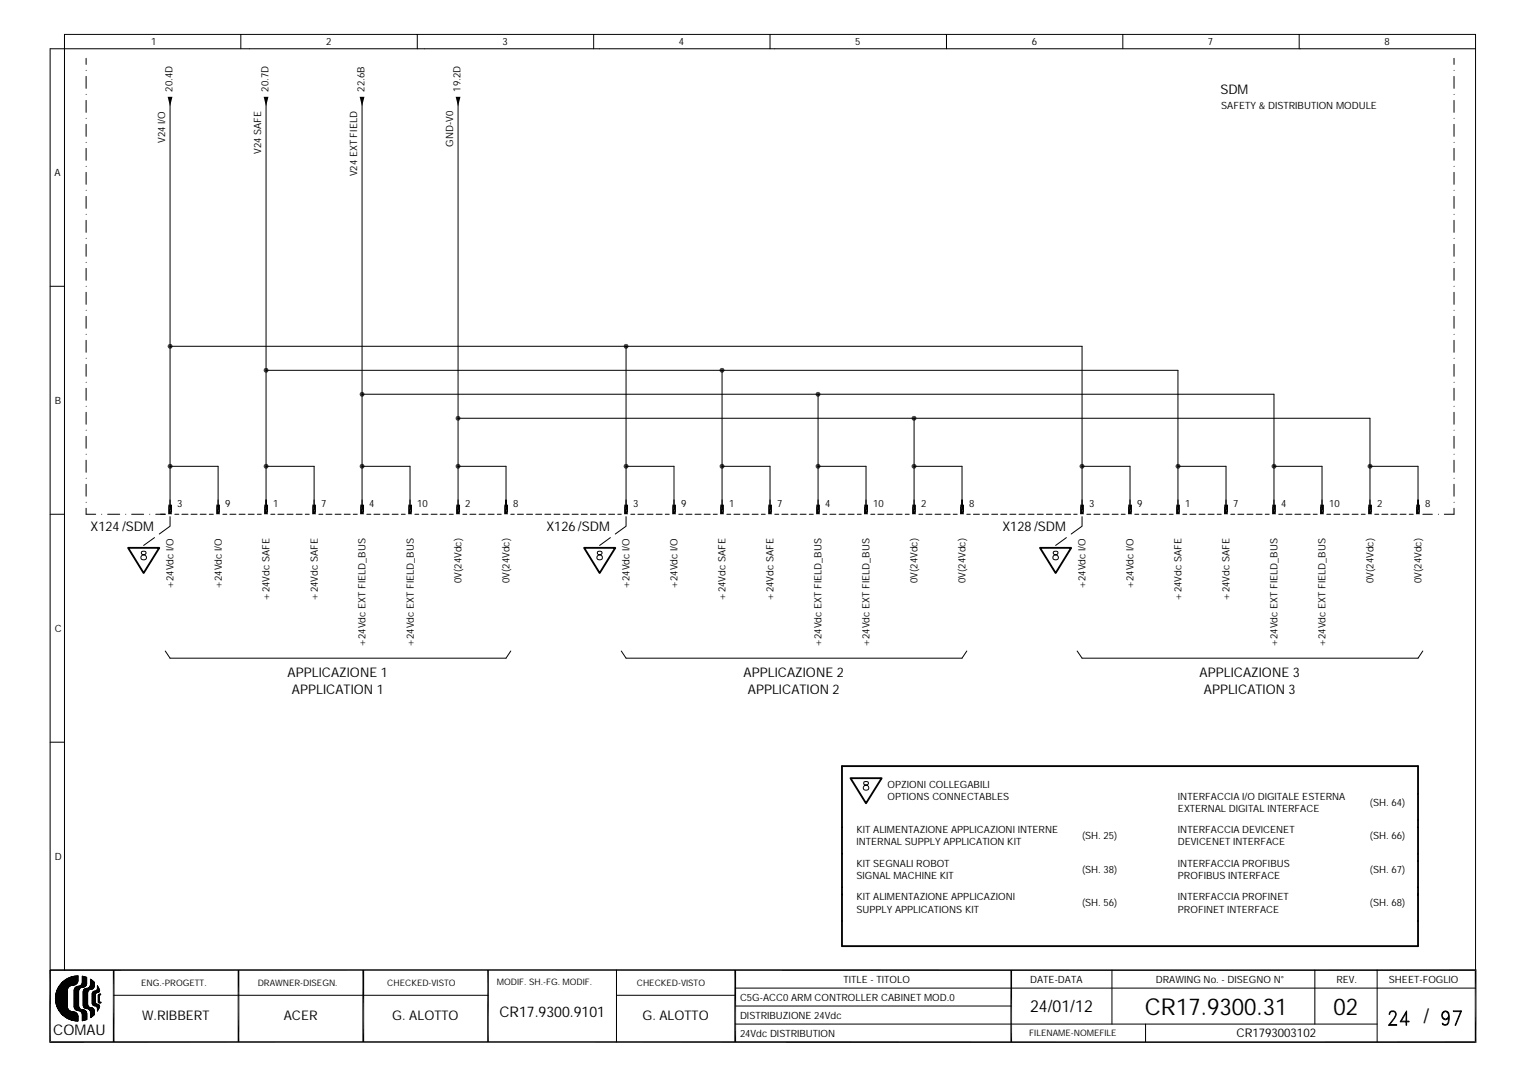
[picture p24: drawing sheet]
<svg xmlns="http://www.w3.org/2000/svg" width="297mm" height="210mm" viewBox="0 0 297 210" stroke-linecap="round" stroke-linejoin="round" font-family="sans-serif">
<defs><g id="words">
<g font-size="4.5">
<text x="222.9" y="197.5">CR17.9300.31</text>
<text x="259.6" y="197.5">02</text>
</g>
<text font-size="3.9" x="277.1" y="199.2">/</text>
<text font-size="3.2" x="200.5" y="197.1">24/01/12</text>
<g font-size="2.9">
<text x="10.4" y="201.5">COMAU</text>
<text x="97.2" y="198">CR17.9300.9101</text>
</g>
<g font-size="2.6">
<text x="237.6" y="18.4">SDM</text>
<text x="17.6" y="103.4">X124/SDM</text>
<text x="106.4" y="103.4">X126/SDM</text>
<text x="195.2" y="103.4">X128/SDM</text>
<text x="56" y="131.9">APPLICAZIONE 1</text>
<text x="144.8" y="131.9">APPLICAZIONE 2</text>
<text x="233.5" y="131.9">APPLICAZIONE 3</text>
<text x="56.8" y="135.2">APPLICATION 1</text>
<text x="145.6" y="135.2">APPLICATION 2</text>
<text x="234.4" y="135.2">APPLICATION 3</text>
<text x="27.7" y="198.7">W.RIBBERT</text>
<text x="55.2" y="198.7">ACER</text>
<text x="76.4" y="198.7">G. ALOTTO</text>
<text x="125.1" y="198.7">G. ALOTTO</text>
</g>
<text font-size="2.3" x="240.7" y="202">CR1793003102</text>
<g font-size="1.9">
<text x="29.4" y="8.8">1</text>
<text x="63.5" y="8.8">2</text>
<text x="97.8" y="8.8">3</text>
<text x="132.1" y="8.8">4</text>
<text x="166.5" y="8.8">5</text>
<text x="200.9" y="8.8">6</text>
<text x="235.2" y="8.8">7</text>
<text x="269.5" y="8.8">8</text>
<text x="33.6" y="17.8" transform="rotate(-90 33.6 17.8)">20.4D</text>
<text x="52.3" y="17.8" transform="rotate(-90 52.3 17.8)">20.7D</text>
<text x="71" y="17.8" transform="rotate(-90 71 17.8)">22.6B</text>
<text x="89.6" y="17.8" transform="rotate(-90 89.6 17.8)">19.2D</text>
<text x="237.7" y="21.2">SAFETY &amp; DISTRIBUTION MODULE</text>
<text x="32.2" y="27.8" transform="rotate(-90 32.2 27.8)">V24 I/O</text>
<text x="88.2" y="28.6" transform="rotate(-90 88.2 28.6)">GND-V0</text>
<text x="10.6" y="34.3">A</text>
<text x="50.9" y="30" transform="rotate(-90 50.9 30)">V24 SAFE</text>
<text x="69.6" y="34.3" transform="rotate(-90 69.6 34.3)">V24 EXT FIELD</text>
<text x="10.7" y="78.6">B</text>
<text x="34.5" y="98.7">3</text>
<text x="43.9" y="98.7">9</text>
<text x="53.2" y="98.7">1</text>
<text x="62.5" y="98.7">7</text>
<text x="71.9" y="98.7">4</text>
<text x="81.2" y="98.7">10</text>
<text x="90.6" y="98.7">2</text>
<text x="99.9" y="98.7">8</text>
<text x="123.3" y="98.7">3</text>
<text x="132.6" y="98.7">9</text>
<text x="142" y="98.7">1</text>
<text x="151.3" y="98.7">7</text>
<text x="160.7" y="98.7">4</text>
<text x="170" y="98.7">10</text>
<text x="179.3" y="98.7">2</text>
<text x="188.7" y="98.7">8</text>
<text x="212" y="98.7">3</text>
<text x="221.4" y="98.7">9</text>
<text x="230.7" y="98.7">1</text>
<text x="240.1" y="98.7">7</text>
<text x="249.4" y="98.7">4</text>
<text x="258.8" y="98.7">10</text>
<text x="268.1" y="98.7">2</text>
<text x="277.5" y="98.7">8</text>
<text x="89.9" y="113.5" transform="rotate(-90 89.9 113.5)">0V(24Vdc)</text>
<text x="99.2" y="113.5" transform="rotate(-90 99.2 113.5)">0V(24Vdc)</text>
<text x="178.6" y="113.5" transform="rotate(-90 178.6 113.5)">0V(24Vdc)</text>
<text x="188" y="113.5" transform="rotate(-90 188 113.5)">0V(24Vdc)</text>
<text x="267.4" y="113.5" transform="rotate(-90 267.4 113.5)">0V(24Vdc)</text>
<text x="276.8" y="113.5" transform="rotate(-90 276.8 113.5)">0V(24Vdc)</text>
<text x="33.8" y="114.8" transform="rotate(-90 33.8 114.8)">+24Vdc I/O</text>
<text x="43.2" y="114.8" transform="rotate(-90 43.2 114.8)">+24Vdc I/O</text>
<text x="52.5" y="116.9" transform="rotate(-90 52.5 116.9)">+24Vdc SAFE</text>
<text x="61.8" y="116.9" transform="rotate(-90 61.8 116.9)">+24Vdc SAFE</text>
<text x="122.6" y="114.8" transform="rotate(-90 122.6 114.8)">+24Vdc I/O</text>
<text x="131.9" y="114.8" transform="rotate(-90 131.9 114.8)">+24Vdc I/O</text>
<text x="141.3" y="116.9" transform="rotate(-90 141.3 116.9)">+24Vdc SAFE</text>
<text x="150.6" y="116.9" transform="rotate(-90 150.6 116.9)">+24Vdc SAFE</text>
<text x="211.3" y="114.8" transform="rotate(-90 211.3 114.8)">+24Vdc I/O</text>
<text x="220.7" y="114.8" transform="rotate(-90 220.7 114.8)">+24Vdc I/O</text>
<text x="230" y="116.9" transform="rotate(-90 230 116.9)">+24Vdc SAFE</text>
<text x="239.4" y="116.9" transform="rotate(-90 239.4 116.9)">+24Vdc SAFE</text>
<text x="10.6" y="123">C</text>
<text x="71.2" y="126" transform="rotate(-90 71.2 126)">+24Vdc EXT FIELD_BUS</text>
<text x="80.5" y="126" transform="rotate(-90 80.5 126)">+24Vdc EXT FIELD_BUS</text>
<text x="160" y="126" transform="rotate(-90 160 126)">+24Vdc EXT FIELD_BUS</text>
<text x="169.3" y="126" transform="rotate(-90 169.3 126)">+24Vdc EXT FIELD_BUS</text>
<text x="248.7" y="126" transform="rotate(-90 248.7 126)">+24Vdc EXT FIELD_BUS</text>
<text x="258.1" y="126" transform="rotate(-90 258.1 126)">+24Vdc EXT FIELD_BUS</text>
<text x="172.8" y="153.4">OPZIONI COLLEGABILI</text>
<text x="172.8" y="155.7">OPTIONS CONNECTABLES</text>
<text x="229.3" y="155.7">INTERFACCIA I/O DIGITALE ESTERNA</text>
<text x="229.3" y="158.1">EXTERNAL DIGITAL INTERFACE</text>
<text x="266.7" y="156.9">(SH. 64)</text>
<text x="10.7" y="167.4">D</text>
<text x="166.7" y="162.3">KIT ALIMENTAZIONE APPLICAZIONI INTERNE</text>
<text x="166.7" y="164.6">INTERNAL SUPPLY APPLICATION KIT</text>
<text x="210.7" y="163.4">(SH. 25)</text>
<text x="229.3" y="162.3">INTERFACCIA DEVICENET</text>
<text x="229.3" y="164.6">DEVICENET INTERFACE</text>
<text x="266.7" y="163.4">(SH. 66)</text>
<text x="166.7" y="168.8">KIT SEGNALI ROBOT</text>
<text x="166.7" y="171.1">SIGNAL MACHINE KIT</text>
<text x="210.7" y="170">(SH. 38)</text>
<text x="229.3" y="168.8">INTERFACCIA PROFIBUS</text>
<text x="229.3" y="171.1">PROFIBUS INTERFACE</text>
<text x="266.7" y="170">(SH. 67)</text>
<text x="166.7" y="175.3">KIT ALIMENTAZIONE APPLICAZIONI</text>
<text x="166.7" y="177.7">SUPPLY APPLICATIONS KIT</text>
<text x="210.7" y="176.5">(SH. 56)</text>
<text x="229.3" y="175.3">INTERFACCIA PROFINET</text>
<text x="229.3" y="177.7">PROFINET INTERFACE</text>
<text x="266.7" y="176.5">(SH. 68)</text>
<text x="164.2" y="191.5">TITLE - TITOLO</text>
<text x="200.6" y="191.5">DATE-DATA</text>
<text x="225" y="191.5">DRAWING No. - DISEGNO N°</text>
<text x="260.2" y="191.5">REV.</text>
<text x="270.4" y="191.5">SHEET-FOGLIO</text>
<text x="144.1" y="195">C5G-ACC0 ARM CONTROLLER CABINET MOD.0</text>
<text x="144.1" y="198.5">DISTRIBUZIONE 24Vdc</text>
<text x="144.1" y="202">24Vdc DISTRIBUTION</text>
</g>
<g font-size="1.7">
<text x="27.5" y="191.9">ENG.-PROGETT.</text>
<text x="50.2" y="191.9">DRAWNER-DISEGN.</text>
<text x="75.4" y="191.9">CHECKED-VISTO</text>
<text x="96.7" y="191.7">MODIF. SH.-FG. MODIF.</text>
<text x="124" y="191.9">CHECKED-VISTO</text>
<text x="200.4" y="201.7">FILENAME-NOMEFILE</text>
</g>
</g></defs>
<g fill="none" stroke="#000" stroke-width=".19">
<path d="M16.8 13.7h.1M16.8 18.4h.1M16.8 11.4v1.1M16.8 14.9v2.3M16.8 19.6v2.3M33.1 19.8v79.4M46.9 6.7v2.8M51.8 19.8v79.4M70.5 19.8v79.4M81.2 6.7v2.8M89.2 19.8v79.4M115.6 6.7v2.8"/>
<path d="M149.9 6.7v2.8M184.3 6.7v2.8M218.6 6.7v2.8M252.9 6.7v2.8M283.1 11.4v1.1M283.1 14.9v2.3M283.1 19.6v2.3M283.1 13.7h.1M283.1 18.4h.1M287.3 9.5h-277.5v179.4M16.8 23h.1M16.8 27.7h.1"/>
<path d="M16.8 32.4h.1M16.8 37.1h.1M16.8 24.2v2.4M16.8 28.9v2.3M16.8 33.6v2.3M16.8 38.2v2.4M283.1 24.2v2.4M283.1 28.9v2.3M283.1 33.6v2.3M283.1 38.2v2.4M283.1 23h.1M283.1 27.7h.1"/>
<path d="M283.1 32.4h.1M283.1 37.1h.1M9.8 55.7h2.8M16.8 41.7h.1M16.8 46.4h.1M16.8 51.1h.1M16.8 55.7h.1M16.8 42.9v2.3M16.8 47.6v2.3M16.8 52.3v2.3M16.8 56.9v2.4M283.1 42.9v2.3"/>
<path d="M283.1 47.6v2.3M283.1 52.3v2.3M283.1 56.9v2.4M283.1 41.7h.1M283.1 46.4h.1M283.1 51.1h.1M283.1 55.7h.1M16.8 60.4h.1M16.8 65.1h.1M16.8 69.8h.1M16.8 74.4h.1M16.8 79.1h.1"/>
<path d="M16.8 61.6v2.3M16.8 66.3v2.3M16.8 70.9v2.4M16.8 75.6v2.3M33.1 67.4h177.6v31.8M51.8 72.1h177.5v27.1M70.5 76.8h177.5v22.4M121.9 67.4v31.8M140.6 72.1v27.1M159.3 76.8v22.4M283.1 61.6v2.3M283.1 66.3v2.3"/>
<path d="M283.1 70.9v2.4M283.1 75.6v2.3M283.1 60.4h.1M283.1 65.1h.1M283.1 69.8h.1M283.1 74.4h.1M283.1 79.1h.1M16.8 99v1.1h1.8M16.8 83.8h.1M16.8 88.4h.1M16.8 93.1h.1M16.8 97.8h.1"/>
<path d="M16.8 80.3v2.3M16.8 85v2.3M16.8 89.6v2.4M16.8 94.3v2.3M33.1 90.8h9.4v8.4M51.8 90.8h9.4v8.4M70.5 90.8h9.3v8.4M89.2 90.8h9.3v8.4M89.2 81.4h177.5v17.8M121.9 90.8h9.3v8.4M140.6 90.8h9.3v8.4M159.3 90.8h9.3v8.4"/>
<path d="M177.9 90.8h9.4v8.4M177.9 81.4v17.8M210.7 90.8h9.3v8.4M229.3 90.8h9.4v8.4M248 90.8h9.4v8.4M266.7 90.8h9.4v8.4M283.1 99v1.1h-1.9M283.1 80.3v2.3M283.1 85v2.3M283.1 89.6v2.4M283.1 94.3v2.3M283.1 83.8h.1"/>
<path d="M283.1 88.4h.1M283.1 93.1h.1M283.1 97.8h.1M9.8 100.1h2.8M19.8 100.1h.1M21 100.1h2.3M24.5 100.1h.1M25.6 100.1h2.4M27.6 107.4a.35 .35 0 0 0 .1 .6 .59 .59 0 0 1 .7 .2 .59 .59 0 0 1-.1 .7l-.5 .1a.48 .48 0 0 1-.4-.5 .48 .48 0 0 1 .5-.5h.3a.33 .33 0 0 0 .1-.6zM29.1 100.1h.1M30.1 104.7l-2.1 1.5M30.3 100.1h1.9"/>
<path d="M33.1 100.6v1.9l-2.1 1.5M34 100.1h.8M35.4 100.1h1.2M37.2 100.1h1.2M39 100.1h1.1M40.7 100.1h.8M43.4 100.1h.8M44.8 100.1h1.1M46.5 100.1h1.2M48.3 100.1h1.2M50.1 100.1h.8M52.7 100.1h.8"/>
<path d="M54.1 100.1h1.2M55.9 100.1h1.1M57.7 100.1h1.1M59.4 100.1h.8M62.1 100.1h.7M63.5 100.1h1.1M65.2 100.1h1.2M67 100.1h1.2M68.8 100.1h.8M71.4 100.1h.8M72.8 100.1h1.2M74.6 100.1h1.1"/>
<path d="M76.3 100.1h1.2M78.1 100.1h.8M80.8 100.1h.7M82.1 100.1h1.2M83.9 100.1h1.2M85.7 100.1h1.2M87.5 100.1h.7M90.1 100.1h.8M91.5 100.1h1.1M93.3 100.1h1.1M95 100.1h1.2M96.8 100.1h.8"/>
<path d="M99.4 100.1h.7M100.7 100.1h1.2M102.5 100.1h1.2M104.3 100.1h1.2M106.1 100.1h1.1M107.8 100.1h1.2M109.6 100.1h1.2M111.4 100.1h1.2M113.2 100.1h1.1M114.9 100.1h1.2M116.4 107.4l-.1 .3 .2 .3a.59 .59 0 0 1 .7 .2 .59 .59 0 0 1-.1 .7l-.5 .1a.48 .48 0 0 1-.4-.5 .48 .48 0 0 1 .5-.5h.3a.33 .33 0 0 0 .1-.6zM116.7 100.1h1.2"/>
<path d="M118.5 100.1h1.2M118.8 104.7l-2.1 1.5M120.3 100.1h.6M121.9 100.6v1.9l-2.1 1.5M122.8 100.1h.8M124.2 100.1h1.1M126 100.1h1.1M127.7 100.1h1.2M129.5 100.1h.8M132.1 100.1h.8M133.5 100.1h1.2M135.3 100.1h1.2"/>
<path d="M137.1 100.1h1.2M138.9 100.1h.7M141.5 100.1h.8M142.9 100.1h1.1M144.7 100.1h1.1M146.4 100.1h1.2M148.2 100.1h.8M150.8 100.1h.8M152.2 100.1h1.2M154 100.1h1.2M155.8 100.1h1.1M157.5 100.1h.8"/>
<path d="M160.2 100.1h.8M161.6 100.1h1.1M163.3 100.1h1.2M165.1 100.1h1.2M166.9 100.1h.8M169.5 100.1h.8M170.9 100.1h1.2M172.7 100.1h1.1M174.5 100.1h1.1M176.2 100.1h.8M178.9 100.1h.7M180.3 100.1h1.1"/>
<path d="M182 100.1h1.2M183.8 100.1h1.2M185.6 100.1h.8M188.2 100.1h.7M189.5 100.1h1.2M191.3 100.1h1.1M193.1 100.1h1.1M194.8 100.1h1.2M196.6 100.1h1.2M198.4 100.1h1.1M200.2 100.1h1.1M201.9 100.1h1.2"/>
<path d="M203.7 100.1h1.2M205.1 107.4a.33 .33 0 0 0 .2 .6 .6 .6 0 0 1 .6 .2 .6 .6 0 0 1 0 .7l-.5 .1-.4-.3a.8 .8 0 0 1 .9-.8l.1-.3a.57 .57 0 0 0-.9-.2zM205.5 100.1h1.2M207.3 100.1h1.1M207.6 104.7l-2.1 1.5M209 100.1h.7M210.7 100.6v1.9l-2.2 1.5M211.6 100.1h.7M213 100.1h1.1M214.7 100.1h1.2M216.5 100.1h1.2M218.3 100.1h.8"/>
<path d="M220.9 100.1h.8M222.3 100.1h1.2M224.1 100.1h1.1M225.8 100.1h1.2M227.6 100.1h.8M230.3 100.1h.7M231.6 100.1h1.2M233.4 100.1h1.2M235.2 100.1h1.2M237 100.1h.7M239.6 100.1h.8M241 100.1h1.1"/>
<path d="M242.8 100.1h1.1M244.5 100.1h1.2M246.3 100.1h.8M248.9 100.1h.8M250.3 100.1h1.2M252.1 100.1h1.2M253.9 100.1h1.2M255.7 100.1h.7M258.3 100.1h.8M259.7 100.1h1.1M261.5 100.1h1.1M263.2 100.1h1.2"/>
<path d="M265 100.1h.8M267.6 100.1h.8M269 100.1h1.2M270.8 100.1h1.2M272.6 100.1h1.1M274.3 100.1h.8M277 100.1h1.8M280 100.1h.1M32.2 126.8l.9 1.4h65.4l.9-1.4M120.9 126.8l1 1.4h65.4l.9-1.4M209.7 126.8l1 1.4h65.4l.9-1.4M9.8 144.5h2.8"/>
<path d="M168.2 152.2a.37 .37 0 0 0 .2 .6 .59 .59 0 0 1 .6 .3 .59 .59 0 0 1 0 .7 .62 .62 0 0 1-.9-.3 .81 .81 0 0 1 .9-.8l.1-.3a.63 .63 0 0 0-.9-.2zM10.8 194l2.4 2.4-1.1 1.1M10.8 194.9l3.9 3.9M10.8 193.8l2.3 2.3M10.8 195.1l3.7 3.6M10.9 193.7l2.2 2.3M10.9 193.4l2.2 2.2M10.9 195.5l3.2 3.2M10.9 193.3l2.2 2.1M11 195.7l2.9 2.9M11 193l2.1 2.1M11.1 192.9l2 2"/>
<path d="M11.1 196l2.5 2.5M11.1 192.8l2 1.9M11.2 192.6l1.9 2-1.8 1.8M11.2 192.5l1.9 1.9M11.3 192.4l1.8 1.9-1.9 1.9M11.3 192.3l1.8 1.7M11.4 192.2l1.7 1.7M11.4 196.7l1.6 1.5 1.1-1.2 1.1 1M11.5 192.1l1.6 1.6M11.5 192l1.6 1.6-2.1 2.1M11.6 191.9l1.5 1.5M11.7 191.8l1.4 1.4"/>
<path d="M11.8 191.7l1.3 1.3M11.8 191.6l1.3 1.2M11.9 191.5l1.2 1.2M12 191.4l1.1 1.1M12.1 191.3l1.1 1.1-2.4 2.4M12.2 191.2l1.1 1.1M12.2 191.2l-.2 .2M12.3 191.1l1.1 1.1M12.4 191.1l1 1M12.4 191l1.1 1.1M12.6 188.9v-182.2h274.7v182.2M12.6 190.9l1 1.1"/>
<path d="M12.7 190.8l1 1.1M12.7 190.8l1.2 1.1M12.8 198.1l1.2-1.1 1.2 1.2M12.9 190.7l-1.5 1.4M13 190.6l1.2 1.2 1-1M13.1 190.6l1.2 1.2M13.1 196.2a1.2 1.2 0 0 0 1.2 .8M13.1 195.5l-1.5 1.5M13.1 195.3l-1.6 1.6M13.1 195.1l-1.6 1.7M13.1 195l-1.7 1.7M13.1 194.8l-1.8 1.7"/>
<path d="M13.1 194.4l-1.9 1.9 2.1 2.1 1.3-1.3M13.1 194.1l-2 2M13.1 193.9l-2 2.1M13.1 193.8l-2.1 2M13.1 193.4l-2.2 2.2M13.1 193.2l-2.2 2.2M13.1 193.1l-2.2 2.2 3.4 3.4 .9-.8M13.1 192.9l-2.2 2.2M13.1 192.7l-2.3 2.3M13.1 195.6l-1.4 1.5M13.1 195.8l-1.4 1.4M13.1 196l-1.3 1.2"/>
<path d="M13.1 196.2l-1.2 1.2M13.1 196.3l-1.1 1.1M13.2 190.5l1.3 1.3M13.3 190.5l-2.1 2M13.3 196.5l-1.1 1.1M13.3 190.5l1.3 1.3M13.3 196.6l-1 1.1-.4-.4M13.4 196.7l-1 1.1M13.4 190.4l1.3 1.3M13.5 196.8l-1.1 1M13.5 190.3l1.3 1.3M13.6 190.3l-2.5 2.5"/>
<path d="M13.6 196.8l-1 1.1M13.7 190.3l1.2 1.3M13.7 196.9l1.5 1.4M13.7 196.9l-1.1 1.1M13.9 196.9l-1.2 1.2M13.9 190.2l1.2 1.2M14.1 190.2l1 1-.5 .6M14.1 190.2l-3.2 3.1M14.2 190.1l1 1M14.3 197a.84 .84 0 0 1 .9 .9M14.3 191.8a1.24 1.24 0 0 0-1.2 .9v3.5M14.3 197l-1.2 1.3"/>
<path d="M14.4 197l.8 .8M14.4 194.9l.9 .8M14.4 195.2l1 .9-.6 .6M14.4 195.4l2.5 2.4M14.4 195.6l2.5 2.4M14.4 195.9l.9 .9M14.4 194.7l.9 .9M14.4 194.3l.9 .9M14.4 194.2l.9 .8M14.4 194l.9 .9M14.4 193.8l.9 .9M14.4 193l.9 .8"/>
<path d="M14.4 192.8l.9 .9M14.4 193.3l.9 .9M14.4 193.5l.9 .9M14.4 193.7l.9 .8M14.4 194.5l.9 .9M14.4 195l.9 .9M14.4 196.1l.8 .7M14.5 197l-1.3 1.3M14.5 192.7l.8 .8M14.5 190.1l.7 .7M14.5 192.5l.8 .8M14.5 190.1l-3.7 3.7"/>
<path d="M14.6 197.1l.5 .5M14.6 192.4l.7 .8M14.6 190.1l.6 .5M14.6 192.3l.7 .7M14.7 197.1l-1.3 1.3M14.7 190l-3.9 4M14.7 192.2l.6 .6M14.8 190l.4 .4M14.8 197.2l-1.3 1.3M14.8 192.2l.6 .5M14.9 192.1l-.4 .4M14.9 190l-4.1 4.2 4.4 4.3"/>
<path d="M14.9 197.3l-1.2 1.2M14.9 192.1l.5 .5M14.9 190l.3 .3M15 191.5l-1.2-1.3-2.8 2.9 2.1 2.2M15 197.4l-1.2 1.2M15 197.5l-1.1 1.1M15.1 190l-4.3 4.3 4.4 4.4M15.1 192.1l.4 .4M15.1 197.6l-1 1.1M15.1 190l.1 .1M15.1 192.1l-.6 .6M15.2 191l-.8 .8"/>
<path d="M15.2 197.7l-1 1M15.2 190.9a.88 .88 0 0 1-.9 .9M15.2 190.9v-.9a4.4 4.4 0 0 0-4.4 4.4 4.4 4.4 0 0 0 4.4 4.4v-.9M15.2 197.9h.1M15.2 190.6l-1.2 1.2-1.2-1.1M15.2 190.5l-1.5 1.5M15.2 190.3l-4.4 4.4 4.1 4.1 .3-.2M15.2 190.1l-4.4 4.4 4.3 4.3M15.2 190.9l-.9-.8-3.4 3.4 2.2 2.3M15.2 198l-.7 .7M15.2 198.2l-.6 .6M15.2 198.4l-.4 .4"/>
<path d="M15.2 198.7l-.1 .1M15.2 192l-.2 .1a.8 .8 0 0 0-.6 .7v3.2a.77 .77 0 0 0 .8 .8M15.2 196.8a.8 .8 0 0 1 .8 .8v1.1M15.2 192l.4 .4M15.3 195.8a.77 .77 0 0 0 .8 .8M15.3 193.3l-.9 .8M15.3 193.1l-.9 .9M15.3 193.4l-.9 .9M15.3 193.6l-.9 .9M15.3 193.8l-.9 .8M15.3 193.9l-.9 .9M15.3 194.3l-.9 .9"/>
<path d="M15.3 194.5l-.9 .8M15.3 194.6l-.9 .9M15.3 195.1l-.9 .9M15.3 195.5l-.8 .8 .4 .4 .5-.4M15.3 195.7l-.7 .7M15.3 194.8l-.9 .9 1.2 1.2M15.3 194.1l-.9 .9M15.3 195l-.9 .8M15.3 195.3l-.8 .9M15.3 195.8l-.7 .7M15.3 192.9l-.9 .9M15.3 192l-.9 .9"/>
<path d="M15.3 196l-.6 .6M15.4 192.7l-1 .9M15.4 192l.3 .3M15.5 196.4l-.4 .4M15.5 192l.3 .3M15.6 192l-1.2 1.1 .9 .9M15.6 196.4l-.4 .4M15.7 196.5l-.3 .3M15.7 191.9l.4 .3M15.8 196.5l1.1 1.2M15.8 196.6l-.3 .2M15.8 191.8l.5 .4"/>
<path d="M15.9 191.7l.5 .5 .4-.4M15.9 197.2l.5-.5 .4 .4-.8 .8M15.9 196.6l-.3 .3M15.9 197.2l1 1M16 191.6l.5 .5M16 196.6l.9 .9M16 191.4l.6 .6M16 190.1l.9 .8M16 197.6l.9 .9M16 197.5l.9 .9-.1 .2-.8-.8M16 198.2l.5 .4M16 198.3l.4 .4"/>
<path d="M16 198.5l.2 .2M16 191.3l.7 .7M16 191.1l.8 .7M16 198l.6 .6M16 198.7h.1M16 190.9l.8 .8M16 190.8l.9 .8M16 190.6l.9 .8M16 190.4l.9 .9M16 190.2l.9 .9M16.1 196.6a.8 .8 0 0 1 .8 .8v1.1M16.1 196.6l-.4 .4"/>
<path d="M16.1 192.2a.8 .8 0 0 0-.8 .8v2.8M16.2 193.1v2.8l.3 .4 .6 .1 .4 .3 .1 .4v1.1l.8-.6-.1-1-.2-.3-.4-.1M16.2 195.8l.6 .6 .4-.4M16.2 195.6l.8 .8M16.2 194.9l.9 .9M16.2 194.7l.9 .9M16.2 194.6l.9 .8M16.2 193.7l.9 .9-.9 .9M16.2 193.4l.9 .8-.9 .9M16.2 196.6l.7 .8-.9 .8M16.2 195.2l2.2 2.2M16.2 193.5l.9 .9"/>
<path d="M16.2 193.9l.9 .8M16.2 194l.9 .9M16.2 194.2l.9 .9M16.2 194.4l.9 .9M16.2 195.1l2.2 2.1M16.2 195.4l1.1 1.1M16.2 190.1l-.2 .2M16.2 193l.9 .9M16.2 192.9l.9 .8M16.3 196.6l-.5 .5M16.3 190.1l.6 .7M16.3 192.8l.8 .8-.9 .9"/>
<path d="M16.3 190.2l-.3 .3M16.4 192.7l.7 .7M16.5 192.6l.6 .6-.9 .9M16.5 196.7l-.5 .6M16.6 192.5l-.3 .3M16.6 192.5l.5 .6M16.6 196.8l-.6 .6M16.6 190.2l-.6 .6M16.7 196.9l-.7 .6M16.7 192.5l.5 .4M16.8 197l-.8 .7M16.8 192.5l-.6 .6"/>
<path d="M16.8 192.4l.5 .4M16.9 190.3l-.9-.2v1.2a.77 .77 0 0 1-.8 .7M16.9 190.3v1.1a.76 .76 0 0 1-.8 .8M16.9 191.5l-.7 .7M16.9 191.3l-.9 .9-.4-.3M16.9 190.8l-2.5 2.5M16.9 190.7l-1 .9M16.9 190.5l-.9 .8M16.9 190.3l-.9 .9M16.9 191.2l-1.2 1.1M16.9 191l-2.5 2.4M16.9 190.4l-.2-.1-.7 .7"/>
<path d="M16.9 190.6l-.4-.4-.5 .5M16.9 197.2l-.9 .9M16.9 198.5l-.9 .2M16.9 197.5l-.9 .9M16.9 197.7l-.9 .9M16.9 197.9l-.9 .8M16.9 198l-.7 .7M16.9 198.2l-.4 .4M17 192.4l-.8 .8M17 192.4l.3 .4M17.1 193.8l-.9 .8M17.1 193.9l-.9 .9"/>
<path d="M17.1 194.1l-.9 .9M17.1 195l-.9 .8M17.1 195.3l-.8 .8M17.1 195.5l-.7 .7M17.1 195.1l-.9 .9M17.1 194.8l-.9 .9M17.1 194.4l-.9 .9M17.1 193.4l-.9 .9M17.1 195.6l-.6 .7M17.1 195.8l-.5 .5-.3-.3M17.1 196.4l.3-.3 1 1M17.1 192.4l.3 .3"/>
<path d="M17.1 193l-.9 .9M17.2 195.9l-.5 .5M17.3 192.3l.3 .4M17.3 192.3l-1.1 1.1M17.3 196.1l-.3 .3M17.4 192.3l.3 .4M17.4 196.6l.5-.4 .4 .5M17.6 196.2l-.3 .3M17.6 192l.5 .5M17.6 191.8l.6 .6M17.6 191.1l.7 .8M17.6 198l.1 .1"/>
<path d="M17.6 197.7l.3 .3M17.6 197.5l.4 .4M17.6 197.9l.2 .1M17.7 190.7l.6 .8M17.7 196.2l.7 .7M17.7 192.7l.4-.2 .2-.3v-1l-.7-.5v1l-.1 .4-.4 .3-.6 .2-.3 .3v.3l.9 .8M17.7 192.7l-.4 .1-.2 .5v2.3l.2 .5 .4 .1M17.7 196.2l-.3 .3M17.9 190.9l-.3 .2M17.9 193.7l.7 .6-.7 .6 1.4 1.4M17.9 194.7l1.4 1.5M17.9 193.4l.7 .6"/>
<path d="M18 193.4l.3-.4 .4 .4M18 190.9l-.4 .4 .7 .7M18 196.3l-.5 .4 .9 .9M18 193.3l.6 .5-.7 .6 .7 .6-.6 .6M18.1 193.2l.5 .4M18.1 191l-.5 .5 .7 .7M18.1 196.3l-.5 .6M18.2 193.1l.4 .4M18.2 191.1l-.6 .6 .7 .6M18.2 196.4l-.6 .6 .7 .7M18.3 191.2l-.7 .6M18.3 196.5l-.7 .7 .6 .6"/>
<path d="M18.3 196.6l-.7 .7 .5 .5M18.3 191.3l-.8 .8 .5 .5M18.3 191.4l-2.1 2.2M18.3 191.6l-2.1 2.2M18.3 192.1l-.5 .5-.4-.4M18.3 191.8l-.9 .9M18.3 192l-.6 .7M18.3 191.4l-.5-.6-.2 .2 .7 .7M18.4 196.7h.1M18.4 196.8l-.8 .7M18.4 196.9l-.8 .8M18.4 197.1l-.8 .7"/>
<path d="M18.4 197.3l-.8 .7M18.4 197.5l-.7 .6M18.4 193l.4 .3M18.5 193a.51 .51 0 0 0-.6 .5v1.8a.57 .57 0 0 0 .7 .6l.3 .2 .1 .7M18.5 193l-.6 .6 .7 .6M18.6 195.1l.1 .3 .6 .3 .1 .4M18.6 194.5l-.7 .6 1.3 1.3M18.6 194.8l-.6 .7 .3 .3M18.6 193.6l-.7 .6 .7 .7M18.6 194.1l-.7 .7M18.6 194l-.7 .6 .7 .6M18.6 195.2l-.5 .5"/>
<path d="M18.6 195.8l.3-.2 .5 .4M18.6 193l.3 .3M18.6 195.3l-.4 .4M18.7 195.4l-.4 .4M18.7 192.9l.3 .4M18.8 195.5l-.4 .3M18.8 192.8l.4 .4M18.9 192.8l.4 .3M18.9 192.7l.4 .3-.2 .2M19 192.5a.51 .51 0 0 1-.5 .5M19 192.5v-.5a.9 .9 0 0 1 .3 1l-.7 .5v1.6M19 196.3l.2 .2"/>
<path d="M19 192.5l.4 .4M19 196.8h.1M19 192.3l.4 .4M19 192.1l.2 .3M19 192h.1M19 192.1v.1M19 195.6l-.3 .3M19.1 195.6l.3 .2M19.1 192.2l-.1 .2M19.1 193.9v1.2l.3 .2h.2v-.2M19.1 195.1l.2 .2 .2-.2M19.1 194.7l.3 .3"/>
<path d="M19.1 194.9l.4 .4 .1-.2M19.1 194l.3 .2-.3 .2M19.1 194.4l.3 .2M19.1 193.9l.3 .2M19.2 195.6l-.4 .4M19.2 192.3l-.2 .2M19.2 196.4l-.2 .3M19.2 192.4l-1.3 1.3M19.3 192.5l-1.4 1.4 .7 .6M19.3 195.7l-.4 .4M19.3 192.7l-1.4 1.4 .7 .6-.7 .6 .6 .5M19.3 195.8l-.4 .4"/>
<path d="M19.4 193.8v1.3h.2M19.4 193.9l-.3 .2M19.4 194.6l-.3 .2M19.4 196.1l-.4 .4 .1 .1M19.4 194l-.3 .2 .3 .3M19.4 195.1l-.2 .1M19.4 194.4l-.3 .2 .3 .2M19.4 194.7l-.3 .3M19.4 194.9l-.3 .2M19.4 193.6h.2M19.4 196.1l-.4 .7M19.4 193.8l-.2-.2v.1l.2 .2"/>
<path d="M19.4 192.8l-.5 .5M19.4 195.9l-.4 .4M19.5 195.1l.1 .1M19.6 193.7v-.1a.33 .33 0 0 0-.5 .3M19.6 193.7l-.2 .1M19.6 193.6h-.1l-.4 .3M22.1 193.8h72.9M120 188.9v14M120 193.8h23.1M143.1 199.4h125M143.1 192.4h144.2M143.1 195.9h53.8"/>
<path d="M216.5 188.9v10.5M223 199.4v3.5M256 188.9v10.5M268.1 188.9v14M270.4 199.5h1.5v.1h-1.6l1.1-1.3a.83 .83 0 0 0 0-1.3l-.7 .1-.3 .4 .3-.5 .7-.2a.85 .85 0 0 1 .1 1.5l-1.1 1.3M272.7 198.8h1.6v.2h-1.7l1.2-2.2v2.8h-.1v-2.4l-1 1.8M280.8 197.9l.2 .4 .3 .1 .5-.1 .2-.4M280.8 197.5l.2-.4 .3-.1 .5 .1 .2 .4M280.9 199.4l.3 .1 .6-.1M281.2 197a.82 .82 0 0 0-.4 .7 .82 .82 0 0 0 .4 .7M281.6 197l.3 .2a2.89 2.89 0 0 1-.2 2.3M282 198.2a.68 .68 0 0 1-.6 .4 .68 .68 0 0 1-.6-.4 .79 .79 0 0 1 .1-1.2 .79 .79 0 0 1 1.1 .2 3 3 0 0 1-.2 2.3 .65 .65 0 0 1-1-.3l.2 .3"/>
<path d="M282 197.8l-.1 .4-.3 .2M284.4 196.8l-1.1 2.8 1.2-2.8h-1.6v.2h1.5"/>
</g>
<g fill="#000">
<path d="M32.6 18.9h1l-.5 1.8zM51.3 18.9h1l-.5 1.8zM70 18.9h1l-.5 1.8zM88.7 18.9h.9l-.4 1.8zM32.6 67.4l.9 .2h-.8zM32.6 67.4h1l-.1 .2zM32.7 67.3l.9 .1h-1zM32.7 67.3h.8l.1 .1zM32.7 67.6l.7 .2h-.6zM32.7 67.6h.8l-.1 .2zM32.8 67.1l.7 .2h-.8zM32.8 67.1h.6l.1 .2z"/>
<path d="M32.8 67.8l.5 .1zM32.8 67.8h.6zM32.8 67.1h.6zM32.9 67l.5 .1zM32.9 67.9h.4zM32.9 67h.4zM51.3 72.1l.9 .2h-.8zM51.3 72.1h1l-.1 .2zM51.4 71.9l.9 .2h-1zM51.4 71.9h.8l.1 .2zM51.4 72.3l.7 .1h-.6zM51.4 72.3h.8l-.1 .1z"/>
<path d="M51.5 71.8l.7 .1h-.8zM51.5 71.8h.6l.1 .1zM51.5 72.4l.5 .1zM51.5 72.4h.6l-.1 .1zM51.5 71.8l.1-.1 .5 .1zM51.6 71.7l.5 .1zM51.6 72.5h.4zM51.6 71.7h.4zM70 76.8l.9 .2h-.8zM70 76.8h1l-.1 .2zM70.1 76.6l.9 .2h-1zM70.1 76.6h.8l.1 .2z"/>
<path d="M70.1 77l.7 .1h-.7zM70.1 77h.8l-.1 .1zM70.1 76.4l.8 .2h-.8zM70.1 76.4h.7l.1 .2zM70.1 77.1l.6 .1zM70.1 77.1h.7l-.1 .1zM70.1 76.4l.2-.1 .5 .1zM70.3 76.3l.5 .1zM70.3 77.2h.4zM70.3 76.3h.4zM121.4 67.4l.9 .2h-.8zM121.4 67.4h.9v.2z"/>
<path d="M121.5 67.3l.8 .1h-.9zM121.5 67.3h.8v.1zM121.5 67.6l.7 .2h-.7zM121.5 67.6h.8l-.1 .2zM121.5 67.1l.8 .2h-.8zM121.5 67.1h.7l.1 .2zM121.5 67.8l.5 .1zM121.5 67.8h.7zM121.5 67.1h.7zM121.7 67l.5 .1zM121.7 67.9h.3zM121.7 67h.3z"/>
<path d="M140.1 72.1l.9 .2h-.9zM140.1 72.1h.9v.2zM140.1 71.9l.9 .2h-.9zM140.1 71.9h.9v.2zM140.1 72.3l.8 .1h-.7zM140.1 72.3h.9l-.1 .1zM140.2 71.8l.8 .1h-.9zM140.2 71.8h.7l.1 .1zM140.2 72.4l.5 .1zM140.2 72.4h.7l-.2 .1zM140.2 71.8l.2-.1 .5 .1zM140.4 71.7l.5 .1z"/>
<path d="M140.4 72.5h.3zM140.4 71.7h.3zM158.8 76.8l.9 .2h-.9zM158.8 76.8h.9v.2zM158.8 76.6l.9 .2h-.9zM158.8 76.6h.9v.2zM158.8 77l.8 .1h-.7zM158.8 77h.9l-.1 .1zM158.9 76.4l.8 .2h-.9zM158.9 76.4h.7l.1 .2zM158.9 77.1l.5 .1zM158.9 77.1h.7l-.2 .1z"/>
<path d="M158.9 76.4l.2-.1 .5 .1zM159.1 76.3l.5 .1zM159.1 77.2h.3zM159.1 76.3h.3zM32.6 90.8l.9 .2h-.8zM32.6 90.8h1l-.1 .2zM32.7 90.6l.9 .2h-1zM32.7 90.6h.8l.1 .2zM32.7 91l.7 .1h-.6zM32.7 91h.8l-.1 .1zM32.7 98.3l.8 1.8h-.8zM32.8 90.5l.7 .1h-.8z"/>
<path d="M32.8 90.5h.6l.1 .1zM32.8 91.1l.5 .1zM32.8 91.1h.6l-.1 .1zM32.8 90.5l.1-.1 .5 .1zM32.9 90.4l.5 .1zM32.9 91.2h.4zM32.9 90.4h.4zM32.7 98.3h.8v1.8zM42.1 98.3l.7 1.8h-.7zM42.1 98.3h.7v1.8zM51.3 90.8l.9 .2h-.8zM51.3 90.8h1l-.1 .2z"/>
<path d="M51.4 90.6l.9 .2h-1zM51.4 90.6h.8l.1 .2zM51.4 91l.7 .1h-.6zM51.4 91h.8l-.1 .1zM51.4 98.3l.8 1.8h-.8zM51.5 90.5l.7 .1h-.8zM51.5 90.5h.6l.1 .1zM51.5 91.1l.5 .1zM51.5 91.1h.6l-.1 .1zM51.5 90.5l.1-.1 .5 .1zM51.6 90.4l.5 .1zM51.6 91.2h.4z"/>
<path d="M51.6 90.4h.4zM51.4 98.3h.8v1.8zM60.8 98.3l.7 1.8h-.7zM60.8 98.3h.7v1.8zM70 90.8l.9 .2h-.8zM70 90.8h1l-.1 .2zM70.1 90.6l.9 .2h-1zM70.1 90.6h.8l.1 .2zM70.1 91l.7 .1h-.7zM70.1 91h.8l-.1 .1zM70.1 98.3l.8 1.8h-.8zM70.1 90.5l.8 .1h-.8z"/>
<path d="M70.1 90.5h.7l.1 .1zM70.1 91.1l.6 .1zM70.1 91.1h.7l-.1 .1zM70.1 90.5l.2-.1 .5 .1zM70.3 90.4l.5 .1zM70.3 91.2h.4zM70.3 90.4h.4zM70.1 98.3h.8v1.8zM79.5 98.3l.7 1.8h-.7zM79.5 98.3h.7v1.8zM88.7 90.8l.9 .2h-.9zM88.7 90.8h.9v.2z"/>
<path d="M88.7 81.4l.9 .2h-.9zM88.7 81.4h.9v.2zM88.7 90.6l.9 .2h-.9zM88.7 90.6h.9v.2zM88.7 91l.8 .1h-.7zM88.7 91h.9l-.1 .1zM88.7 81.3l.9 .1h-.9zM88.7 81.3h.9v.1zM88.7 81.6l.8 .2h-.7zM88.7 81.6h.9l-.1 .2zM88.8 98.3l.8 1.8h-.8zM88.8 90.5l.8 .1h-.9z"/>
<path d="M88.8 90.5h.7l.1 .1zM88.8 91.1l.5 .1zM88.8 91.1h.7l-.2 .1zM88.8 81.1l.8 .2h-.9zM88.8 81.1h.7l.1 .2zM88.8 81.8l.5 .1zM88.8 81.8h.7zM88.8 90.5l.2-.1 .5 .1zM89 90.4l.5 .1zM89 91.2h.3zM88.8 81.1h.7zM89 81l.5 .1z"/>
<path d="M89 81.9h.3zM89 90.4h.3zM89 81h.3zM88.8 98.3h.8v1.8zM98.1 98.3l.8 1.8h-.8zM98.1 98.3h.8v1.8zM121.4 90.8l.9 .2h-.8zM121.4 90.8h.9v.2zM121.5 90.6l.8 .2h-.9zM121.5 90.6h.8v.2zM121.5 91l.7 .1h-.7zM121.5 91h.8l-.1 .1z"/>
<path d="M121.5 98.3l.8 1.8h-.8zM121.5 90.5l.8 .1h-.8zM121.5 90.5h.7l.1 .1zM121.5 91.1l.5 .1zM121.5 91.1h.7l-.2 .1zM121.5 90.5l.2-.1 .5 .1zM121.7 90.4l.5 .1zM121.7 91.2h.3zM121.7 90.4h.3zM121.5 98.3h.8v1.8zM130.9 98.3l.7 1.8h-.7zM130.9 98.3h.7v1.8z"/>
<path d="M140.1 90.8l.9 .2h-.9zM140.1 90.8h.9v.2zM140.1 90.6l.9 .2h-.9zM140.1 90.6h.9v.2zM140.1 91l.8 .1h-.7zM140.1 91h.9l-.1 .1zM140.2 98.3l.7 1.8h-.7zM140.2 90.5l.8 .1h-.9zM140.2 90.5h.7l.1 .1zM140.2 91.1l.5 .1zM140.2 91.1h.7l-.2 .1zM140.2 90.5l.2-.1 .5 .1z"/>
<path d="M140.4 90.4l.5 .1zM140.4 91.2h.3zM140.4 90.4h.3zM140.2 98.3h.7v1.8zM149.5 98.3l.8 1.8h-.8zM149.5 98.3h.8v1.8zM158.8 90.8l.9 .2h-.9zM158.8 90.8h.9v.2zM158.8 90.6l.9 .2h-.9zM158.8 90.6h.9v.2zM158.8 91l.8 .1h-.7zM158.8 91h.9l-.1 .1z"/>
<path d="M158.9 98.3l.7 1.8h-.7zM158.9 90.5l.8 .1h-.9zM158.9 90.5h.7l.1 .1zM158.9 91.1l.5 .1zM158.9 91.1h.7l-.2 .1zM158.9 90.5l.2-.1 .5 .1zM159.1 90.4l.5 .1zM159.1 91.2h.3zM159.1 90.4h.3zM158.9 98.3h.7v1.8zM168.2 98.3l.8 1.8h-.8zM168.2 98.3h.8v1.8z"/>
<path d="M177.5 90.8l.9 .2h-.9zM177.5 90.8h.9v.2zM177.5 81.4l.9 .2h-.9zM177.5 81.4h.9v.2zM177.5 90.6l.9 .2h-.9zM177.5 90.6h.9v.2zM177.5 91l.8 .1h-.7zM177.5 91h.9l-.1 .1zM177.5 81.3l.9 .1h-.9zM177.5 81.3h.9v.1zM177.5 81.6l.8 .2h-.7zM177.5 81.6h.9l-.1 .2z"/>
<path d="M177.6 98.3l.7 1.8h-.7zM177.6 90.5l.8 .1h-.9zM177.6 90.5h.7l.1 .1zM177.6 91.1l.5 .1zM177.6 91.1h.7l-.2 .1zM177.6 81.1l.8 .2h-.9zM177.6 81.1h.7l.1 .2zM177.6 81.8l.5 .1zM177.6 81.8h.7zM177.6 90.5l.2-.1 .5 .1zM177.8 90.4l.5 .1zM177.8 91.2h.3z"/>
<path d="M177.6 81.1h.7zM177.8 81l.5 .1zM177.8 81.9h.3zM177.8 90.4h.3zM177.8 81h.3zM177.6 98.3h.7v1.8zM186.9 98.3l.8 1.8h-.8zM186.9 98.3h.8v1.8zM210.2 90.8l.9 .2h-.9zM210.2 90.8h.9v.2zM210.2 90.6l.9 .2h-.9zM210.2 90.6h.9v.2z"/>
<path d="M210.2 91l.8 .1h-.7zM210.2 91h.9l-.1 .1zM210.3 98.3l.7 1.8h-.7zM210.3 90.5l.8 .1h-.9zM210.3 90.5h.7l.1 .1zM210.3 91.1l.5 .1zM210.3 91.1h.7l-.2 .1zM210.3 90.5l.2-.1 .5 .1zM210.5 90.4l.5 .1zM210.5 91.2h.3zM210.5 90.4h.3zM210.3 98.3h.7v1.8z"/>
<path d="M219.6 98.3l.8 1.8h-.8zM219.6 98.3h.8v1.8zM228.9 90.8l.9 .2h-.9zM228.9 90.8h.9v.2zM228.9 90.6l.9 .2h-.9zM228.9 90.6h.9v.2zM228.9 91l.8 .1h-.7zM228.9 91h.9l-.1 .1zM229 98.3l.7 1.8h-.7zM229 90.5l.8 .1h-.9zM229 90.5h.7l.1 .1zM229 91.1l.5 .1z"/>
<path d="M229 91.1h.7l-.2 .1zM229 90.5l.2-.1 .5 .1zM229.2 90.4l.5 .1zM229.2 91.2h.3zM229.2 90.4h.3zM229 98.3h.7v1.8zM238.3 98.3l.8 1.8h-.8zM238.3 98.3h.8v1.8zM247.5 90.8l1 .2h-.9zM247.5 90.8h1v.2zM247.6 90.6l.9 .2h-1zM247.6 90.6h.9v.2z"/>
<path d="M247.6 91l.7 .1h-.6zM247.6 91h.9l-.2 .1zM247.7 98.3l.7 1.8h-.7zM247.7 90.5l.8 .1h-.9zM247.7 90.5h.6l.2 .1zM247.7 91.1l.5 .1zM247.7 91.1h.6l-.1 .1zM247.7 90.5l.1-.1 .5 .1zM247.8 90.4l.5 .1zM247.8 91.2h.4zM247.8 90.4h.4zM247.7 98.3h.7v1.8z"/>
<path d="M257 98.3l.7 1.8h-.7zM257 98.3h.7v1.8zM266.2 90.8l.9 .2h-.8zM266.2 90.8h1l-.1 .2zM266.3 90.6l.9 .2h-1zM266.3 90.6h.8l.1 .2zM266.3 91l.7 .1h-.6zM266.3 91h.8l-.1 .1zM266.3 98.3l.8 1.8h-.8zM266.4 90.5l.7 .1h-.8zM266.4 90.5h.6l.1 .1zM266.4 91.1l.5 .1z"/>
<path d="M266.4 91.1h.6l-.1 .1zM266.4 90.5l.1-.1 .5 .1zM266.5 90.4l.5 .1zM266.5 91.2h.4zM266.5 90.4h.4zM266.3 98.3h.8v1.8zM275.7 98.3l.7 1.8h-.7zM275.7 98.3h.7v1.8z"/>
</g>
<path d="M24.9 106.7h6.1l-3 4.9zM113.7 106.7h6.1l-3.1 4.9zM202.5 106.7h6l-3 4.9zM163.9 149.2h112.2v35h-112.2zM165.6 151.5h6l-3 4.9z" fill="none" stroke="#000" stroke-width=".36"/>
<path d="M22.1 188.9v14M46.4 188.9v14M95 188.9v14M196.9 188.9v14M287.3 188.7v14.4M287.4 188.9h-277.6l-.1 14.2M9.6 202.9h277.8" fill="none" stroke="#000" stroke-width=".32"/>
<path d="M70.7 188.9v14M143.1 188.9v14" fill="none" stroke="#000" stroke-width=".34"/>
<use href="#words"/>
</svg>
